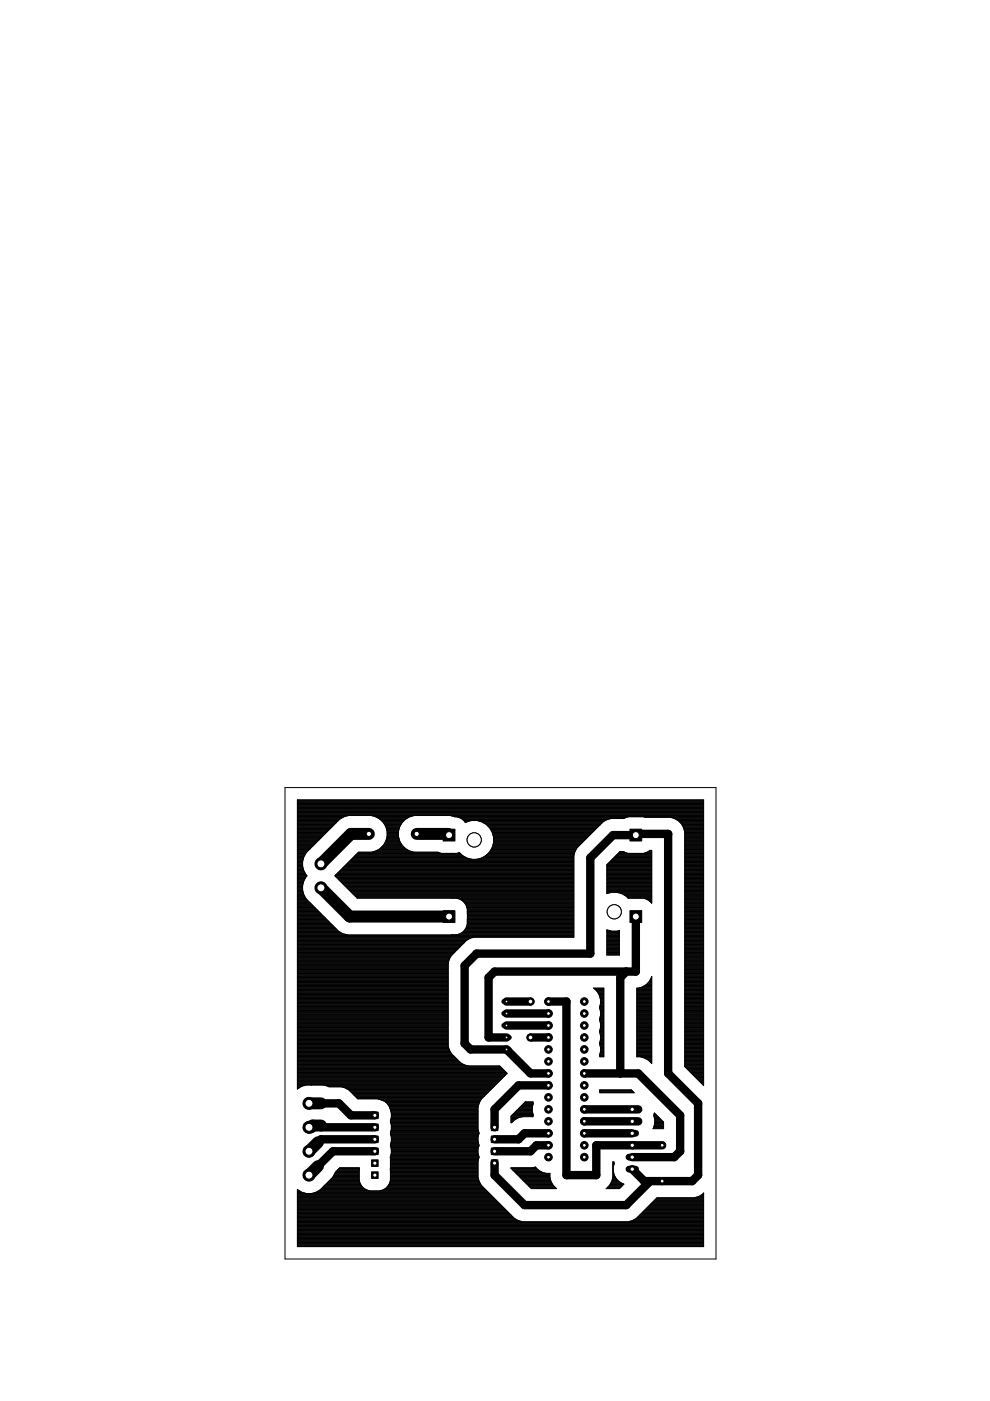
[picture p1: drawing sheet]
<svg xmlns="http://www.w3.org/2000/svg" width="210mm" height="297mm" viewBox="0 0 210 297" stroke-linecap="round" stroke-linejoin="round" font-family="sans-serif">
<g fill="none" stroke="#000" stroke-width="1.8">
<path d="M134.8 194.3v11.7h-29.9l-1.3 1.3v12.7h3.8M107.4 212.3h5.1M107.4 214.9h8.9M107.4 217.4h8.9M112.5 220h3.8M116.3 212.3h3.8v36.9h6.3v-6.4h14M132.8 206l-1.3 1.3v20.3M68.1 233.9h3.8l2.5 2.6h5.1M68.1 239h11.4M116.3 227.6h-3.8l-5.1-5.1h-7.6l-1.3-1.3v-16.5l2.5-2.5h24.2v-20.3l4.8-4.8h4.8l.3-.3h6.6v50.8l6.3 6.3v15.3l-1.3 1.2h-10.1l-2.6-2.5M116.3 230.1h-6.4l-5 5.1v3.8M123.9 227.6h11.4l8.9 8.9v7.6l-1.3 1.2h-8.9"/>
<path d="M123.9 235.2h11.4M123.9 237.7h11.4M79.5 241.6h-11.4l-.7 .6M79.5 244.1h-8.9l-3.2 3.1M104.9 246.6v2.6l6.3 6.3h21.6l5.1-5.1M116.3 240.3h-5.1l-1.3 1.3h-5M116.3 242.8h-2.6l-1.2 1.3h-7.6M123.9 240.3h10.1"/>
</g>
<path d="M78.2 176.8h-3.8l-6.3 6.4M88.3 176.8h6.7l.2 .3M68.1 188.2l6 6.1h21.1M65.5 233.9h2.6M68.1 238.6h-1.8l-.4 .4h-.4M67.4 242.2l-1.9 1.9M67.4 247.2l-1.9 2" fill="none" stroke="#000" stroke-width="2.5"/>
<g fill="none" stroke="#000" stroke-width=".21">
<path d="M63.1 172.9h86.1M63.1 174h8.6M63.1 179.9h2.7M63.1 179.7h2.9M63.1 179.6h3M63.1 179.5h3.1M63.1 179.4h3.2M63.1 179.3h3.3M63.1 179.2h3.4M63.1 179h3.6M63.1 178.9h3.7M63.1 178.8h3.8"/>
<path d="M63.1 178.7h3.9M63.1 178.5h4.1M63.1 178.4h4.2M63.1 178.3h4.3M63.1 178.2h4.4M63.1 178.1h4.5M63.1 177.9h4.7M63.1 177.8h4.8M63.1 177.7h4.9M63.1 177.6h5M63.1 177.5h5.1M63.1 177.3h5.3"/>
<path d="M63.1 177.2h5.4M63.1 177.1h5.5M63.1 177h5.6M63.1 176.9h5.7M63.1 176.7h5.9M63.1 176.6h6M63.1 176.5h6.1M63.1 176.4h6.2M63.1 176.3h6.3M63.1 176.1h6.5M63.1 176h6.6M63.1 175.9h6.7"/>
<path d="M63.1 175.8h6.8M63.1 175.7h6.9M63.1 175.5h7.1M63.1 175.4h7.2M63.1 175.3h7.3M63.1 175.2h7.4M63.1 175h7.6M63.1 174.9h7.7M63.1 174.8h7.8M63.1 174.7h7.9M63.1 174.6h8M63.1 174.5h8.1"/>
<path d="M63.1 174.3h8.3M63.1 174.2h8.4M63.1 174.1h8.5M63.1 173.8h8.8M63.1 173.7h8.9M63.1 173.6h9.1M63.1 173.5h9.3M63.1 173.4h9.5M63.1 173.2h9.7M63.1 173.1h10M63.1 173h10.5M63.1 172.8h86.1"/>
<path d="M63.1 172.6h86.1M63.1 172.5h86.1M63.1 172.4h86.1M63.1 172.3h86.1M63.1 172.1h86.1M63.1 172h86.1M63.1 171.9h86.1M63.1 171.8h86.1M63.1 171.7h86.1M63.1 171.6h86.1M63.1 171.4h86.1M63.1 171.3h86.1"/>
<path d="M63.1 171.2h86.1M63.1 171.1h86.1M63.1 170.9h86.1M63.1 170.8h86.1M63.1 170.7h86.1M63.1 170.6h86.1M63.1 170.5h86.1M63.1 170.3h86.1M63.1 170.2h86.1M63.1 170.1h86.1M63.1 170h86.1M63.1 169.9h86.1"/>
<path d="M63.1 169.8h86.1M63.1 169.6h86.1M73.9 172.9l-1 .3-.9 .5-7.1 7.1-.5 .9-.2 .9M78.7 172.9a3.9 3.9 0 0 1 3.4 3.9 3.9 3.9 0 0 1-3.4 3.9M79 173h8.5M79.5 173.1h7.6M79.8 173.2h7M80 173.4h6.6M80.2 173.5h6.1M80.4 173.6h5.7M80.6 179.9h5.3M80.6 173.7h5.3"/>
<path d="M80.7 173.8h5.1M80.8 179.7h5M80.9 174h4.8M80.9 179.6h4.8M81 179.5h4.6M81 174.1h4.6M81.1 174.2h4.3M81.1 179.4h4.3M81.2 174.3h4.1M81.2 179.3h4.1M81.3 179.2h3.9M81.3 174.5h3.9"/>
<path d="M81.4 179h3.8M81.4 174.6h3.8M81.5 178.9h3.6M81.5 174.7h3.6M81.5 178.8h3.5M81.5 174.8h3.5M81.6 174.9h3.4M81.6 178.7h3.3M81.7 178.5h3.2M81.7 175h3.2M81.7 178.4h3.1M81.7 175.2h3.1"/>
<path d="M81.8 178.3h2.9M81.8 175.3h3M81.9 178.2h2.8M81.9 175.4h2.8M81.9 175.5h2.8M81.9 178.1h2.8M81.9 177.9h2.7M81.9 175.7h2.7M82 177.8h2.6M82 175.8h2.6M82 177.7h2.6M82 175.9h2.6"/>
<path d="M82 177.6h2.5M82 176h2.5M82 177.5h2.5M82 176.1h2.5M82.1 177.3h2.4M82.1 177.2h2.4M82.1 177.1h2.4M82.1 177h2.4M82.1 176.9h2.4M82.1 176.7h2.4M82.1 176.6h2.4M82.1 176.5h2.4"/>
<path d="M82.1 176.4h2.4M82.1 176.3h2.4M84.7 175.3l-.2 1v1l.2 1M84.7 178.3a3.9 3.9 0 0 0 3.1 2.4M87.8 172.9a4 4 0 0 0-3.1 2.4M95.5 172.9l1 .3a2.58 2.58 0 0 1 2.1 1M95.8 173h53.4M96.2 173.1h53M97 173.2h36M97.4 173.4h35.2M97.7 173.5h34.7M97.9 173.6h31.4"/>
<path d="M98.1 173.7h30.8M98.2 173.8h30.3M98.3 174h30M98.4 174.1h1.1M98.6 174.2h.5M98.6 174.3h.2M100 174l-1.3 .4-.1-.2M101.1 174l1 .2 1 .6 .7 .8M101.6 174.1h26.5M102 174.2h25.9M102.3 174.3h25.5M102.5 174.5h25.2"/>
<path d="M102.7 174.6h24.8M102.9 174.7h24.5M103.1 174.8h24.2M103.2 174.9h24M103.3 175h23.7M103.5 175.2h23.4M103.6 175.3h23.2M103.7 175.4h23M103.8 175.5h22.8M103.8 175.6l.6 .9M103.9 175.7h22.5M104 175.8h22.3"/>
<path d="M104 175.9h22.2M104.1 176h22M104.2 176.1h21.8M104.2 179.9h18.1M104.2 176.3h21.6M104.3 176.4h21.4M104.3 179.7h18M104.4 179.7l-.6 .9M104.4 176.5l.2 1v1.1l-.2 1.1M104.4 179.6h18.1M104.4 176.5h21.2M104.4 179.5h18.2"/>
<path d="M104.4 176.6h21.1M104.4 176.7h20.9M104.5 179.4h18.2M104.5 179.3h18.3M104.5 176.9h20.7M104.5 177h20.6M104.5 179.2h18.4M104.5 179h18.6M104.5 177.1h20.5M104.6 177.2h20.3M104.6 178.9h18.6M104.6 178.8h18.7"/>
<path d="M104.6 177.3h20.2M104.6 178.7h18.8M104.6 178.5h18.9M104.6 178.4h19.1M104.6 178.3h19.2M104.6 178.2h19.3M104.6 178.1h19.4M104.6 177.9h19.5M104.6 177.8h19.7M104.6 177.7h19.8M104.6 177.6h19.9M104.6 177.5h20"/>
<path d="M123 179.1h.1M127.2 174.9l1.4-1.1 .9-.3h2.7l1-.3 8.9 .1a3.6 3.6 0 0 1 3.1 3v49.8l4 4v-60.5h-86.1v61.3M127.2 174.9h.1M127.2 174.9l-4.8 4.8-.5 .8-.2 .9M136.6 173.2h12.6M142.4 173.4h6.8M142.8 173.5h6.4M143.1 173.6h6.1M143.3 173.7h5.9M143.6 173.8h5.6M143.8 174h5.4M143.9 174.1h5.3"/>
<path d="M144 174.2h5.2M144.1 174.3h5.1M144.3 174.5h4.9M144.4 174.6h4.8M144.5 174.7h4.7M144.6 174.8h4.6M144.6 174.9h4.6M144.7 175h4.5M144.8 175.2h4.4M144.8 175.3h4.4M144.9 175.4h4.3M144.9 175.5h4.3"/>
<path d="M145 175.7h4.2M145 175.8h4.2M145.1 175.9h4.1M145.1 176h4.1M145.1 176.1h4.1M145.1 176.3h4.1M145.2 179.9h4M145.2 179.7h4M145.2 179.6h4M145.2 179.5h4M145.2 179.4h4M145.2 179.3h4"/>
<path d="M145.2 179.2h4M145.2 179h4M145.2 178.9h4M145.2 178.8h4M145.2 178.7h4M145.2 178.5h4M145.2 178.4h4M145.2 178.3h4M145.2 178.2h4M145.2 178.1h4M145.2 177.9h4M145.2 177.8h4"/>
<path d="M145.2 177.7h4M145.2 177.6h4M145.2 177.5h4M145.2 177.3h4M145.2 177.2h4M145.2 177.1h4M145.2 177h4M145.2 176.9h4M145.2 176.7h4M145.2 176.6h4M145.2 176.5h4M145.2 176.4h4"/>
<path d="M63.1 191.3h2.6M63.1 198.2h58.6M63.1 180.7h1.9M63.1 182.2h1.2M63.1 189.2h1.2M63.1 191.5h2.7M63.1 199.9h35.3M63.1 199.8h35.4M63.1 199.6h35.5M63.1 199.5h35.7M63.1 199.4h35.8M63.1 199.3h36"/>
<path d="M63.1 199.2h36.2M63.1 199.1h36.4M63.1 198.9h36.6M63.1 198.8h37.1M63.1 198.6h58.6M63.1 198.4h58.6M63.1 198.3h58.6M63.1 198.1h10.1M63.1 198h9.6M63.1 197.8h9.4M63.1 197.7h9.2M63.1 197.6h9"/>
<path d="M63.1 197.5h8.7M63.1 197.4h8.6M63.1 197.2h8.5M63.1 197.1h8.3M63.1 197h8.2M63.1 196.9h8.1M63.1 196.8h8M63.1 196.6h7.9M63.1 196.5h7.7M63.1 196.4h7.6M63.1 196.3h7.5M63.1 196.2h7.4"/>
<path d="M63.1 196h7.3M63.1 195.9h7.1M63.1 195.8h7M63.1 195.7h6.9M63.1 195.6h6.8M63.1 195.4h6.6M63.1 195.3h6.5M63.1 195.2h6.4M63.1 195.1h6.3M63.1 194.9h6.2M63.1 194.8h6.1M63.1 194.7h5.9"/>
<path d="M63.1 194.6h5.8M63.1 194.5h5.7M63.1 194.4h5.6M63.1 194.2h5.4M63.1 194.1h5.3M63.1 194h5.2M63.1 193.9h5.1M63.1 193.7h5M63.1 193.6h4.8M63.1 193.5h4.7M63.1 193.4h4.6M63.1 193.3h4.5"/>
<path d="M63.1 193.1h4.4M63.1 193h4.3M63.1 192.9h4.1M63.1 192.8h4M63.1 192.7h3.9M63.1 192.5h3.8M63.1 192.4h3.6M63.1 192.3h3.5M63.1 192.2h3.4M63.1 192h3.3M63.1 191.9h3.2M63.1 191.8h3"/>
<path d="M63.1 191.7h2.9M63.1 191.6h2.8M63.1 191.2h2.4M63.1 191.1h2.3M63.1 191h2.2M63.1 190.8h2.1M63.1 190.7h1.9M63.1 190.6h1.8M63.1 190.5h1.8M63.1 190.4h1.7M63.1 190.2h1.6M63.1 190.1h1.5"/>
<path d="M63.1 190h1.5M63.1 189.9h1.4M63.1 189.8h1.3M63.1 189.6h1.3M63.1 189.5h1.3M63.1 189.4h1.2M63.1 189.3h1.2M63.1 189h1.1M63.1 188.9h1.1M63.1 188.8h1.1M63.1 188.7h1.1M63.1 188.6h1.1"/>
<path d="M63.1 188.4h1.1M63.1 188.3h1.1M63.1 188.2h1.1M63.1 188.1h1.1M63.1 188h1.1M63.1 187.8h1.1M63.1 187.7h1.1M63.1 187.6h1.1M63.1 187.5h1.1M63.1 187.3h1.2M63.1 187.2h1.2M63.1 187.1h1.2"/>
<path d="M63.1 187h1.2M63.1 186.9h1.3M63.1 186.8h1.3M63.1 186.6h1.4M63.1 186.5h1.5M63.1 186.4h1.5M63.1 186.3h1.6M63.1 186.1h1.6M63.1 186h1.7M63.1 185.9h1.8M63.1 185.8h1.9M63.1 185.7h2"/>
<path d="M63.1 185.5h1.8M63.1 185.4h1.8M63.1 185.3h1.7M63.1 185.2h1.6M63.1 185.1h1.6M63.1 184.9h1.5M63.1 184.8h1.4M63.1 184.7h1.4M63.1 184.6h1.3M63.1 184.5h1.3M63.1 184.3h1.2M63.1 184.2h1.2"/>
<path d="M63.1 184.1h1.2M63.1 184h1.1M63.1 183.9h1.1M63.1 183.7h1.1M63.1 183.6h1.1M63.1 183.5h1.1M63.1 183.4h1.1M63.1 183.3h1.1M63.1 183.1h1.1M63.1 183h1.1M63.1 182.9h1.1M63.1 182.8h1.1"/>
<path d="M63.1 182.6h1.1M63.1 182.5h1.1M63.1 182.4h1.1M63.1 182.3h1.2M63.1 182.1h1.2M63.1 181.9h1.2M63.1 181.8h1.3M63.1 181.7h1.3M63.1 181.6h1.4M63.1 181.4h1.4M63.1 181.3h1.5M63.1 181.2h1.6"/>
<path d="M63.1 181.1h1.6M63.1 181h1.7M63.1 180.8h1.8M63.1 180.6h2M63.1 180.5h2.1M63.1 180.4h2.2M63.1 180.2h2.4M63.1 180.1h2.5M63.1 180h2.6M64.2 182.6v1.1l.2 1 .5 .8M64.4 189.7l.5 .9M64.9 185.5l.2 .2"/>
<path d="M64.9 190.6l6.9 6.8 .8 .6 1 .2M65.1 185.7a3.8 3.8 0 0 0-.7 4M71 185.7l4.8 4.7h19.9a3.3 3.3 0 0 1 2.4 .6M71 185.7h50.7M71.1 185.8h50.6M71.2 185.5h50.5M71.2 185.8v.1M71.2 185.9h50.5M71.3 185.4h50.4M71.3 186h50.4M71.4 185.3h50.3M71.5 186.1h50.2"/>
<path d="M71.5 185.2h50.2M71.6 186.3h50.1M71.6 185.1h50.1M71.7 186.4h50M71.8 184.9h49.9M71.8 186.5h49.9M71.9 184.8h49.8M71.9 186.6h49.8M72 184.7h49.7M72.1 186.8h49.6M72.1 184.6h49.6M72.2 186.9h49.5"/>
<path d="M72.2 184.5h49.5M72.3 187h49.4M72.3 184.3h49.4M72.4 187.1h49.3M72.5 184.2h49.2M72.5 187.2h49.2M72.6 184.1h49.1M72.7 187.3h49M72.7 184h49M72.8 187.5h48.9M72.8 183.9h48.9M72.9 187.6h48.8"/>
<path d="M73 183.7h48.7M73 187.7h48.7M73.1 183.6h48.6M73.2 187.8h48.5M73.2 183.5h48.5M73.3 188h48.4M73.3 183.4h48.4M73.4 188.1h48.3M73.4 183.3h48.3M73.5 188.2h48.2M73.6 183.1h48.1M73.6 188.3h48.1"/>
<path d="M73.7 183h48M73.7 188.4h48M73.8 182.9h47.9M73.9 188.6h47.8M73.9 182.8h47.8M74 188.7h47.7M74 182.6h47.7M74.1 188.8h47.6M74.2 182.5h47.5M74.2 188.9h47.5M74.3 182.4h47.4M74.4 189h47.3"/>
<path d="M74.4 182.3h47.3M74.5 189.2h47.2M74.5 182.2h25.4M74.6 189.3h47.1M74.7 182.1h24.8M74.7 189.4h47M74.8 181.9h24.2M74.8 189.5h46.9M74.9 181.8h23.9M75 189.6h46.7M75 181.7h23.6M75.1 189.8h46.6"/>
<path d="M75.1 181.6h23.3M75.2 189.9h46.5M75.2 181.4h22.9M75.3 190h46.4M75.4 181.3h22.6M75.4 190.1h46.3M75.5 181.2h22.4M75.6 190.2h46.1M75.6 181.1h22.1M75.7 190.4h46M75.7 181h21.9M75.9 180.8h17.4"/>
<path d="M76 180.7h16.9M76 180.7l-5 5M79.1 180.6h8.4M79.5 180.5h7.6M79.8 180.4h6.9M80 180.2h6.5M80.2 180.1h6.1M80.4 180h5.7M95.8 198.2h-.1M96.9 190.5h24.8M97.1 180.8h.4M97.2 198.1h24.5"/>
<path d="M97.4 190.6h24.3M97.6 198h24.1M97.6 190.7h24.1M97.8 197.8h23.9M97.8 190.8h23.9M98 197.7h23.7M98 191h23.7M98.1 191l.5 .5M98.1 197.6h23.6M98.2 191.1h23.5M98.3 197.5h23.4M98.3 191.2h23.4"/>
<path d="M98.4 197.4h23.3M98.4 191.3h23.3M98.5 197.2h23.2M98.5 191.5h23.2M98.6 191.5l.3 .6M98.6 197.1h23.1M98.6 191.6h23.1M98.7 197h23M98.7 191.7h23M98.7 196.9h23M98.7 191.8h23M98.8 196.8h22.9"/>
<path d="M98.8 191.9h22.9M98.9 196.6h22.8M98.9 192.1l.2 .6v1M98.9 192h22.8M98.9 196.5h22.8M98.9 192.2h22.8M99 196.4h22.7M99 192.3h22.7M99 196.3h22.7M99 192.4h22.7M99 196.2h22.7M99 192.5h22.7"/>
<path d="M99 196h22.7M99.1 192.7h22.6M99.1 195.9a2.67 2.67 0 0 1-2.3 2.3M99.1 193.7v2.2M99.1 195.9h22.6M99.1 195.8h22.6M99.1 195.7h22.6M99.1 195.6h22.6M99.1 195.4h22.6M99.1 195.3h22.6M99.1 195.2h22.6M99.1 195.1h22.6"/>
<path d="M99.1 194.9h22.6M99.1 193.7h22.6M99.1 193.6h22.6M99.1 193.5h22.6M99.1 193.4h22.6M99.1 193.3h22.6M99.1 193.1h22.6M99.1 193h22.6M99.1 192.9h22.6M99.1 192.8h22.6M99.1 194.8h22.6M99.1 194.7h22.6"/>
<path d="M99.1 194.6h22.6M99.1 194.5h22.6M99.1 194.4h22.6M99.1 194.2h22.6M99.1 194.1h22.6M99.1 194h22.6M99.1 193.9h22.6M99.7 198.9l-.8 .5-3.2 3.2-.5 .8M100.6 198.7l-.9 .2M101.2 182.2h20.5M101.6 182.1h20.1M102.1 181.9h19.6"/>
<path d="M102.3 181.8h19.4M102.5 181.7h19.2M102.7 181.6h19M102.9 181.4h18.8M103.1 181.3h18.6M103.2 181.2h18.5M103.4 181.1h18.4M103.5 181h18.3M103.6 180.8h18.2M103.7 180.7h18.2M103.8 180.6a4.1 4.1 0 0 1-6.4 .2l-.6 .1h-3.2l-.7-.2M103.8 180.6h18.1"/>
<path d="M103.9 180.5h18M104 180.4h18M104 180.2h18.1M104.1 180.1h18M104.2 180h18M121.7 181.4v17.3h-58.6M128.7 183.3v6.2l1-.3M128.7 197.1l1 .3 1.6-.1v5.2h-2.6zM128.7 198.7h2.6M128.7 198.2h2.6M128.7 183.3l2.7-2.7h.8l1 .3h3.2l.7-.2 .7-.4h.4v11.2l-.5-.5M128.7 189.2h9.5"/>
<path d="M128.7 199.9h2.6M128.7 199.8h2.6M128.7 199.6h2.6M128.7 199.5h2.6M128.7 199.4h2.6M128.7 199.3h2.6M128.7 199.2h2.6M128.7 199.1h2.6M128.7 198.9h2.6M128.7 198.8h2.6M128.7 198.6h2.6M128.7 198.4h2.6"/>
<path d="M128.7 198.3h2.6M128.7 198.1h2.6M128.7 198h2.6M128.7 197.8h2.6M128.7 197.7h2.6M128.7 197.6h2.6M128.7 197.5h2.6M128.7 197.4h.8M128.7 197.2h.3M128.7 189.4h.2M128.7 189.3h.7M128.7 189h9.5"/>
<path d="M128.7 188.9h9.5M128.7 188.8h9.5M128.7 188.7h9.5M128.7 188.6h9.5M128.7 188.4h9.5M128.7 188.3h9.5M128.7 188.2h9.5M128.7 188.1h9.5M128.7 188h9.5M128.7 187.8h9.5M128.7 187.7h9.5M128.7 187.6h9.5"/>
<path d="M128.7 187.5h9.5M128.7 187.3h9.5M128.7 187.2h9.5M128.7 187.1h9.5M128.7 187h9.5M128.7 186.9h9.5M128.7 186.8h9.5M128.7 186.6h9.5M128.7 186.5h9.5M128.7 186.4h9.5M128.7 186.3h9.5M128.7 186.1h9.5"/>
<path d="M128.7 186h9.5M128.7 185.9h9.5M128.7 185.8h9.5M128.7 185.7h9.5M128.7 185.5h9.5M128.7 185.4h9.5M128.7 185.3h9.5M128.7 185.2h9.5M128.7 185.1h9.5M128.7 184.9h9.5M128.7 184.8h9.5M128.7 184.7h9.5"/>
<path d="M128.7 184.6h9.5M128.7 184.5h9.5M128.7 184.3h9.5M128.7 184.2h9.5M128.7 184.1h9.5M128.7 184h9.5M128.7 183.9h9.5M128.7 183.7h9.5M128.7 183.6h9.5M128.7 183.5h9.5M128.7 183.4h9.5M128.8 183.3h9.4"/>
<path d="M128.9 183.1h9.3M129 183h9.2M129.1 182.9h9.1M129.2 182.8h9M129.3 182.6h8.9M129.5 182.5h8.7M129.6 182.4h8.6M129.7 182.3h8.5M129.8 182.2h8.4M130 182.1h8.2M130.1 181.9h8.1M130.2 181.8h8"/>
<path d="M130.3 181.7h7.9M130.5 181.6h7.7M130.6 181.4h7.6M130.7 181.3h7.5M130.8 189.2l1 .3 1 .5M130.8 181.2h7.4M130.9 181.1h7.3M131 197.4h.3M131 181h7.2M131.1 189.3h7.1M131.2 180.8h1.7M131.3 180.7h1.2"/>
<path d="M131.4 180.6h.9M131.6 189.4h6.6M131.9 189.5h6.3M132.1 189.6h6.1M132.3 189.8h5.9M132.5 189.9h5.7M132.8 190h5.4M132.8 190l.4 .5M132.9 190.1h5.3M133 190.2h5.2M133.1 190.4h5.1M133.2 190.5h3.2l1.3 .5"/>
<path d="M136.5 190.5h1.7M136.7 180.8h1.5M137 190.6h1.2M137.1 180.7h1.1M137.2 190.7h1M137.3 180.6h.9M137.4 190.8h.8M137.5 180.5h.7M137.6 191h.6M137.7 180.4h.5M137.8 191.1h.4M137.9 191.2h.3"/>
<path d="M138 191.3h.2M145.2 198.7h4M145.2 191.3h4M145.2 198.2h4M145.2 180.7h4M145.2 182.2h4M145.2 189.2h4M145.2 191.5h4M145.2 199.9h4M145.2 199.8h4M145.2 199.6h4M145.2 199.5h4"/>
<path d="M145.2 199.4h4M145.2 199.3h4M145.2 199.2h4M145.2 199.1h4M145.2 198.9h4M145.2 198.8h4M145.2 198.6h4M145.2 198.4h4M145.2 198.3h4M145.2 198.1h4M145.2 198h4M145.2 197.8h4"/>
<path d="M145.2 197.7h4M145.2 197.6h4M145.2 197.5h4M145.2 197.4h4M145.2 197.2h4M145.2 197.1h4M145.2 197h4M145.2 196.9h4M145.2 196.8h4M145.2 196.6h4M145.2 196.5h4M145.2 196.4h4"/>
<path d="M145.2 196.3h4M145.2 196.2h4M145.2 196h4M145.2 195.9h4M145.2 195.8h4M145.2 195.7h4M145.2 195.6h4M145.2 195.4h4M145.2 195.3h4M145.2 195.2h4M145.2 195.1h4M145.2 194.9h4"/>
<path d="M145.2 194.8h4M145.2 194.7h4M145.2 194.6h4M145.2 194.5h4M145.2 194.4h4M145.2 194.2h4M145.2 194.1h4M145.2 194h4M145.2 193.9h4M145.2 193.7h4M145.2 193.6h4M145.2 193.5h4"/>
<path d="M145.2 193.4h4M145.2 193.3h4M145.2 193.1h4M145.2 193h4M145.2 192.9h4M145.2 192.8h4M145.2 192.7h4M145.2 192.5h4M145.2 192.4h4M145.2 192.3h4M145.2 192.2h4M145.2 192h4"/>
<path d="M145.2 191.9h4M145.2 191.8h4M145.2 191.7h4M145.2 191.6h4M145.2 191.2h4M145.2 191.1h4M145.2 191h4M145.2 190.8h4M145.2 190.7h4M145.2 190.6h4M145.2 190.5h4M145.2 190.4h4"/>
<path d="M145.2 190.2h4M145.2 190.1h4M145.2 190h4M145.2 189.9h4M145.2 189.8h4M145.2 189.6h4M145.2 189.5h4M145.2 189.4h4M145.2 189.3h4M145.2 189h4M145.2 188.9h4M145.2 188.8h4"/>
<path d="M145.2 188.7h4M145.2 188.6h4M145.2 188.4h4M145.2 188.3h4M145.2 188.2h4M145.2 188.1h4M145.2 188h4M145.2 187.8h4M145.2 187.7h4M145.2 187.6h4M145.2 187.5h4M145.2 187.3h4"/>
<path d="M145.2 187.2h4M145.2 187.1h4M145.2 187h4M145.2 186.9h4M145.2 186.8h4M145.2 186.6h4M145.2 186.5h4M145.2 186.4h4M145.2 186.3h4M145.2 186.1h4M145.2 186h4M145.2 185.9h4"/>
<path d="M145.2 185.8h4M145.2 185.7h4M145.2 185.5h4M145.2 185.4h4M145.2 185.3h4M145.2 185.2h4M145.2 185.1h4M145.2 184.9h4M145.2 184.8h4M145.2 184.7h4M145.2 184.6h4M145.2 184.5h4"/>
<path d="M145.2 184.3h4M145.2 184.2h4M145.2 184.1h4M145.2 184h4M145.2 183.9h4M145.2 183.7h4M145.2 183.6h4M145.2 183.5h4M145.2 183.4h4M145.2 183.3h4M145.2 183.1h4M145.2 183h4"/>
<path d="M145.2 182.9h4M145.2 182.8h4M145.2 182.6h4M145.2 182.5h4M145.2 182.4h4M145.2 182.3h4M145.2 182.1h4M145.2 181.9h4M145.2 181.8h4M145.2 181.7h4M145.2 181.6h4M145.2 181.4h4"/>
<path d="M145.2 181.3h4M145.2 181.2h4M145.2 181.1h4M145.2 181h4M145.2 180.8h4M145.2 180.6h4M145.2 180.5h4M145.2 180.4h4M145.2 180.2h4M145.2 180.1h4M145.2 180h4M63.1 209.5h31.9"/>
<path d="M63.1 219.9h31.9M63.1 219.8h31.9M63.1 219.7h31.9M63.1 219.5h31.9M63.1 219.4h31.9M63.1 219.3h31.9M63.1 219.2h31.9M63.1 219.1h31.9M63.1 218.9h31.9M63.1 218.8h31.9M63.1 218.7h31.9M63.1 218.6h31.9"/>
<path d="M63.1 218.5h31.9M63.1 218.3h31.9M63.1 218.2h31.9M63.1 218.1h31.9M63.1 218h31.9M63.1 217.8h31.9M63.1 217.7h31.9M63.1 217.6h31.9M63.1 217.5h31.9M63.1 217.4h31.9M63.1 217.3h31.9M63.1 217.1h31.9"/>
<path d="M63.1 217h31.9M63.1 216.9h31.9M63.1 216.8h31.9M63.1 216.7h31.9M63.1 216.5h31.9M63.1 216.4h31.9M63.1 216.3h31.9M63.1 216.2h31.9M63.1 216h31.9M63.1 215.9h31.9M63.1 215.8h31.9M63.1 215.7h31.9"/>
<path d="M63.1 215.6h31.9M63.1 215.5h31.9M63.1 215.3h31.9M63.1 215.2h31.9M63.1 215.1h31.9M63.1 215h31.9M63.1 214.8h31.9M63.1 214.7h31.9M63.1 214.6h31.9M63.1 214.5h31.9M63.1 214.4h31.9M63.1 214.2h31.9"/>
<path d="M63.1 214.1h31.9M63.1 214h31.9M63.1 213.9h31.9M63.1 213.8h31.9M63.1 213.6h31.9M63.1 213.5h31.9M63.1 213.4h31.9M63.1 213.3h31.9M63.1 213.1h31.9M63.1 213h31.9M63.1 212.9h31.9M63.1 212.8h31.9"/>
<path d="M63.1 212.7h31.9M63.1 212.6h31.9M63.1 212.4h31.9M63.1 212.3h31.9M63.1 212.2h31.9M63.1 212.1h31.9M63.1 211.9h31.9M63.1 211.8h31.9M63.1 211.7h31.9M63.1 211.6h31.9M63.1 211.5h31.9M63.1 211.3h31.9"/>
<path d="M63.1 211.2h31.9M63.1 211.1h31.9M63.1 211h31.9M63.1 210.9h31.9M63.1 210.7h31.9M63.1 210.6h31.9M63.1 210.5h31.9M63.1 210.4h31.9M63.1 210.3h31.9M63.1 210.1h31.9M63.1 210h31.9M63.1 209.9h31.9"/>
<path d="M63.1 209.8h31.9M63.1 209.7h31.9M63.1 209.4h31.9M63.1 209.3h31.9M63.1 209.2h31.9M63.1 209.1h31.9M63.1 208.9h31.9M63.1 208.8h31.9M63.1 208.7h31.9M63.1 208.6h31.9M63.1 208.4h31.9M63.1 208.3h31.9"/>
<path d="M63.1 208.2h31.9M63.1 208.1h31.9M63.1 208h31.9M63.1 207.9h31.9M63.1 207.7h31.9M63.1 207.6h31.9M63.1 207.5h31.9M63.1 207.4h31.9M63.1 207.2h31.9M63.1 207.1h31.9M63.1 207h31.9M63.1 206.9h31.9"/>
<path d="M63.1 206.8h31.9M63.1 206.7h31.9M63.1 206.5h31.9M63.1 206.4h31.9M63.1 206.3h31.9M63.1 206.2h31.9M63.1 206h31.9M63.1 205.9h31.9M63.1 205.8h31.9M63.1 205.7h31.9M63.1 205.5h31.9M63.1 205.4h31.9"/>
<path d="M63.1 205.3h31.9M63.1 205.2h31.9M63.1 205.1h31.9M63.1 205h31.9M63.1 204.8h31.9M63.1 204.7h31.9M63.1 204.6h31.9M63.1 204.5h31.9M63.1 204.3h31.9M63.1 204.2h31.9M63.1 204.1h32M63.1 204h32"/>
<path d="M63.1 203.9h32M63.1 203.8h32M63.1 203.6h32.1M63.1 203.5h32.1M63.1 203.4h32.1M63.1 203.3h32.2M63.1 203.1h32.3M63.1 203h32.3M63.1 202.9h32.4M63.1 202.8h32.5M63.1 202.7h32.6M63.1 202.5h32.6"/>
<path d="M63.1 202.4h32.8M63.1 202.3h32.9M63.1 202.2h33M63.1 202.1h33.1M63.1 202h33.3M63.1 201.8h33.4M63.1 201.7h33.5M63.1 201.6h33.6M63.1 201.5h33.7M63.1 201.3h33.8M63.1 201.2h34M63.1 201.1h34.1"/>
<path d="M63.1 201h34.2M63.1 200.9h34.3M63.1 200.7h34.5M63.1 200.6h34.6M63.1 200.5h34.7M63.1 200.4h34.8M63.1 200.3h34.9M63.1 200.1h35M63.1 200h35.2M95.2 203.4l-.2 .9v17.4M126 209.7h2M126.2 209.8h1.8"/>
<path d="M126.3 209.9h1.7M126.4 210h1.6M126.5 210.1h1.5M126.6 210.2l-.8-.7h2.2v14.6h-.8l-.1-.3M126.6 210.2l.5 .8 .2 .9M126.6 210.3h1.4M126.7 210.4h1.3M126.8 210.5h1.2M126.9 210.6h1.1M126.9 210.7h1.1M127 210.9h1M127.1 211h.9"/>
<path d="M127.1 218.7l.2 .8v.9M127.1 216.2l.2 .8M127.1 213.6l.2 .8M127.1 218.7h.9M127.1 216.2h.9M127.1 213.6h.9M127.1 211.1h.9M127.1 218.6h.9M127.1 216h.9M127.1 213.5h.9M127.1 218.8h.9M127.1 216.3h.9"/>
<path d="M127.1 213.8h.9M127.1 211.2h.9M127.2 218.9h.8M127.2 218.5h.8M127.2 216.4h.8M127.2 215.9h.8M127.2 213.9h.8M127.2 213.4h.8M127.2 211.3h.8M127.2 215.8h.8M127.2 213.3h.8M127.2 219.1h.8"/>
<path d="M127.2 218.3h.8M127.2 216.5h.8M127.2 214h.8M127.2 211.5h.8M127.2 219.2h.8M127.2 218.2h.8M127.2 216.7h.8M127.2 215.7h.8M127.2 214.1h.8M127.2 213.1h.8M127.2 211.6h.8M127.3 215.6h.7"/>
<path d="M127.3 213h.7M127.3 219.3h.7M127.3 218.1h.7M127.3 216.8h.7M127.3 214.2h.7M127.3 211.7h.7M127.3 219.4h.7M127.3 218h.7M127.3 216.9h.7M127.3 215.5h.7M127.3 214.4h.7M127.3 212.9h.7"/>
<path d="M127.3 211.9v.9l-.2 .8M127.3 214.4v.9M127.3 217v.9M127.3 217.9l-.2 .8M127.3 215.3l-.2 .9M127.3 219.9h.7M127.3 219.8h.7M127.3 219.7h.7M127.3 219.5h.7M127.3 217.8h.7M127.3 217.7h.7M127.3 217.6h.7"/>
<path d="M127.3 217.5h.7M127.3 217.4h.7M127.3 217.3h.7M127.3 217.1h.7M127.3 217h.7M127.3 215.3h.7M127.3 215.2h.7M127.3 215.1h.7M127.3 215h.7M127.3 214.8h.7M127.3 214.7h.7M127.3 214.6h.7"/>
<path d="M127.3 214.5h.7M127.3 212.8h.7M127.3 212.7h.7M127.3 212.6h.7M127.3 212.4h.7M127.3 212.3h.7M127.3 212.2h.7M127.3 212.1h.7M127.3 211.9h.7M127.3 211.8h.7M128.7 202.4h2.6M128.7 202.3h2.6"/>
<path d="M128.7 202.2h2.6M128.7 202.1h2.6M128.7 202h2.6M128.7 201.8h2.6M128.7 201.7h2.6M128.7 201.6h2.6M128.7 201.5h2.6M128.7 201.3h2.6M128.7 201.2h2.6M128.7 201.1h2.6M128.7 201h2.6M128.7 200.9h2.6"/>
<path d="M128.7 200.7h2.6M128.7 200.6h2.6M128.7 200.5h2.6M128.7 200.4h2.6M128.7 200.3h2.6M128.7 200.1h2.6M128.7 200h2.6M135 219.9h3.2M135 219.8h3.2M135 219.7h3.2M135 219.5h3.2M135 219.4h3.2"/>
<path d="M135 219.3h3.2M135 219.2h3.2M135 219.1h3.2M135 218.9h3.2M135 218.8h3.2M135 218.7h3.2M135 218.6h3.2M135 218.5h3.2M135 218.3h3.2M135 218.2h3.2M135 218.1h3.2M135 218h3.2"/>
<path d="M135 217.8h3.2M135 217.7h3.2M135 217.6h3.2M135 217.5h3.2M135 217.4h3.2M135 217.3h3.2M135 217.1h3.2M135 217h3.2M135 216.9h3.2M135 216.8h3.2M135 216.7h3.2M135 216.5h3.2"/>
<path d="M135 216.4h3.2M135 216.3h3.2M135 216.2h3.2M135 216h3.2M135 215.9h3.2M135 215.8h3.2M135 215.7h3.2M135 215.6h3.2M135 215.5h3.2M135 215.3h3.2M135 215.2h3.2M135 215.1h3.2"/>
<path d="M135 215h3.2M135 214.8h3.2M135 214.7h3.2M135 214.6h3.2M135 214.5h3.2M135 214.4h3.2M135 214.2h3.2M135 214.1h3.2M135 214h3.2M135 213.9h3.2M135 213.8h3.2M135 213.6h3.2"/>
<path d="M135 213.5h3.2M135 213.4h3.2M135 213.3h3.2M135 213.1h3.2M135 213h3.2M135 212.9h3.2M135 212.8h3.2M135 212.7h3.2M135 212.6h3.2M135 212.4h3.2M135 212.3h3.2M135 212.2h3.2"/>
<path d="M135 212.1h3.2M135 211.9h3.2M135 211.8h3.2M135 211.7h3.2M135 211.6h3.2M135 211.5h3.2M135 211.3h3.2M135 211.2h3.2M135 211.1h3.2M135 211h3.2M135 210.9h3.2M135 210.7h3.2"/>
<path d="M135 210.6h3.2M135 210.5h3.2M135 210.4h3.2M135 210.3h3.2M135 210.1h3.2M135 210h3.2M135 209.9h3.2M135 209.8h3.2M135 209.7h3.2M135.6 209.4h2.6M136.1 209.3h2.1M136.3 209.2h1.9"/>
<path d="M136.5 209.1h1.7M136.7 208.9h1.5M136.9 208.8h1.3M137 208.8l-.8 .5-.9 .2M137.1 208.7h1.1M137.2 208.6h1M137.3 208.4h.9M137.4 208.3h.8M137.6 208.2h.6M137.6 208.1h.6M137.7 208h.5M137.8 207.9h.4"/>
<path d="M137.9 207.7h.3M137.9 207.6h.3M138 207.5h.2M138.1 207.3l-.5 .9-.6 .6M138.1 207.3l.1-.3v18.5a3.6 3.6 0 0 0-3.2-1.4v-14.6h3.2M138.1 207.4h.1M138.1 207.2h.1M138.1 207.1h.1M145.2 209.5h4M145.2 219.9h4M145.2 219.8h4M145.2 219.7h4"/>
<path d="M145.2 219.5h4M145.2 219.4h4M145.2 219.3h4M145.2 219.2h4M145.2 219.1h4M145.2 218.9h4M145.2 218.8h4M145.2 218.7h4M145.2 218.6h4M145.2 218.5h4M145.2 218.3h4M145.2 218.2h4"/>
<path d="M145.2 218.1h4M145.2 218h4M145.2 217.8h4M145.2 217.7h4M145.2 217.6h4M145.2 217.5h4M145.2 217.4h4M145.2 217.3h4M145.2 217.1h4M145.2 217h4M145.2 216.9h4M145.2 216.8h4"/>
<path d="M145.2 216.7h4M145.2 216.5h4M145.2 216.4h4M145.2 216.3h4M145.2 216.2h4M145.2 216h4M145.2 215.9h4M145.2 215.8h4M145.2 215.7h4M145.2 215.6h4M145.2 215.5h4M145.2 215.3h4"/>
<path d="M145.2 215.2h4M145.2 215.1h4M145.2 215h4M145.2 214.8h4M145.2 214.7h4M145.2 214.6h4M145.2 214.5h4M145.2 214.4h4M145.2 214.2h4M145.2 214.1h4M145.2 214h4M145.2 213.9h4"/>
<path d="M145.2 213.8h4M145.2 213.6h4M145.2 213.5h4M145.2 213.4h4M145.2 213.3h4M145.2 213.1h4M145.2 213h4M145.2 212.9h4M145.2 212.8h4M145.2 212.7h4M145.2 212.6h4M145.2 212.4h4"/>
<path d="M145.2 212.3h4M145.2 212.2h4M145.2 212.1h4M145.2 211.9h4M145.2 211.8h4M145.2 211.7h4M145.2 211.6h4M145.2 211.5h4M145.2 211.3h4M145.2 211.2h4M145.2 211.1h4M145.2 211h4"/>
<path d="M145.2 210.9h4M145.2 210.7h4M145.2 210.6h4M145.2 210.5h4M145.2 210.4h4M145.2 210.3h4M145.2 210.1h4M145.2 210h4M145.2 209.9h4M145.2 209.8h4M145.2 209.7h4M145.2 209.4h4"/>
<path d="M145.2 209.3h4M145.2 209.2h4M145.2 209.1h4M145.2 208.9h4M145.2 208.8h4M145.2 208.7h4M145.2 208.6h4M145.2 208.4h4M145.2 208.3h4M145.2 208.2h4M145.2 208.1h4M145.2 208h4"/>
<path d="M145.2 207.9h4M145.2 207.7h4M145.2 207.6h4M145.2 207.5h4M145.2 207.4h4M145.2 207.2h4M145.2 207.1h4M145.2 207h4M145.2 206.9h4M145.2 206.8h4M145.2 206.7h4M145.2 206.5h4"/>
<path d="M145.2 206.4h4M145.2 206.3h4M145.2 206.2h4M145.2 206h4M145.2 205.9h4M145.2 205.8h4M145.2 205.7h4M145.2 205.5h4M145.2 205.4h4M145.2 205.3h4M145.2 205.2h4M145.2 205.1h4"/>
<path d="M145.2 205h4M145.2 204.8h4M145.2 204.7h4M145.2 204.6h4M145.2 204.5h4M145.2 204.3h4M145.2 204.2h4M145.2 204.1h4M145.2 204h4M145.2 203.9h4M145.2 203.8h4M145.2 203.6h4"/>
<path d="M145.2 203.5h4M145.2 203.4h4M145.2 203.3h4M145.2 203.1h4M145.2 203h4M145.2 202.9h4M145.2 202.8h4M145.2 202.7h4M145.2 202.5h4M145.2 202.4h4M145.2 202.3h4M145.2 202.2h4"/>
<path d="M145.2 202.1h4M145.2 202h4M145.2 201.8h4M145.2 201.7h4M145.2 201.6h4M145.2 201.5h4M145.2 201.3h4M145.2 201.2h4M145.2 201.1h4M145.2 201h4M145.2 200.9h4M145.2 200.7h4"/>
<path d="M145.2 200.6h4M145.2 200.5h4M145.2 200.4h4M145.2 200.3h4M145.2 200.1h4M145.2 200h4M63.1 230.4h.7M63.1 230h42M63.1 230.9h.1M63.1 230.8h.1M63.1 230.6h.3M63.1 230.5h.5"/>
<path d="M63.1 230.3h1M63.1 230.2h1.5M63.1 229.9h42.1M63.1 229.8h42.2M63.1 229.7h42.3M63.1 229.6h42.4M63.1 229.4h42.6M63.1 229.3h42.7M63.1 229.2h42.8M63.1 229.1h42.9M63.1 229h43.1M63.1 228.8h43.2"/>
<path d="M63.1 228.7h43.3M63.1 228.6h43.4M63.1 228.5h43.5M63.1 228.3h43.6M63.1 228.2h43.8M63.1 228.1h43.9M63.1 228h44M63.1 227.9h44.1M63.1 227.8h44.3M63.1 227.6h44.4M63.1 227.5h44.3M63.1 227.4h44.2"/>
<path d="M63.1 227.3h44.1M63.1 227.1h44M63.1 227h43.9M63.1 226.9h43.7M63.1 226.8h43.6M63.1 226.7h43.5M63.1 226.5h43.4M63.1 226.4h43.3M63.1 226.3h43.1M63.1 226.2h43M63.1 226.1h42.9M63.1 225.9h36"/>
<path d="M63.1 225.8h35.5M63.1 225.7h35.2M63.1 225.6h35M63.1 225.4h34.8M63.1 225.3h34.6M63.1 225.2h34.4M63.1 225.1h34.3M63.1 225h34.2M63.1 224.9h34.1M63.1 224.7h33.9M63.1 224.6h33.8M63.1 224.5h33.7"/>
<path d="M63.1 224.4h33.6M63.1 224.2h33.5M63.1 224.1h33.4M63.1 224h33.2M63.1 223.9h33.1M63.1 223.8h33M63.1 223.6h32.9M63.1 223.5h32.7M63.1 223.4h32.6M63.1 223.3h32.6M63.1 223.2h32.5M63.1 223h32.4"/>
<path d="M63.1 222.9h32.3M63.1 222.8h32.3M63.1 222.7h32.2M63.1 222.6h32.1M63.1 222.4h32.1M63.1 222.3h32.1M63.1 222.2h32M63.1 222.1h32M63.1 222h32M63.1 221.8h31.9M63.1 221.7h31.9M63.1 221.6h31.9"/>
<path d="M63.1 221.5h31.9M63.1 221.4h31.9M63.1 221.2h31.9M63.1 221.1h31.9M63.1 221h31.9M63.1 220.9h31.9M63.1 220.7h31.9M63.1 220.6h31.9M63.1 220.5h31.9M63.1 220.4h31.9M63.1 220.3h31.9M63.1 220.2h31.9"/>
<path d="M63.1 220h31.9M65 230l-1 .3-.9 .6M68.6 230l1.1 .4M69 230.2h35.9M69.4 230.3h35.4M69.7 230.4h35M72.3 230.4l.9 .3 .8 .4M72.7 230.5h31.9M73.1 230.6h31.4M73.4 230.8h31M73.6 230.9h30.6M73.8 231h30.3"/>
<path d="M74 231.1l1.8 1.9M74 231.1h30M74.1 231.2h29.8M74.3 231.4h29.4M74.4 231.5h29.2M74.5 231.6h29M74.6 231.7h28.8M74.7 231.8h28.6M74.8 232h28.3M75 232.1h28M75.1 232.2h27.8M75.2 232.3h27.6"/>
<path d="M75.3 232.5h27.4M75.5 232.6h27M75.6 232.7h26.8M75.7 232.8h26.6M75.8 232.9h26.4M79.9 233a3.3 3.3 0 0 1 3.1 3.9M80.3 233h21.7M80.7 233.2h21.3M81 233.3h20.9M81.3 233.4h20.5M81.5 233.5h20.3M81.7 233.7h20"/>
<path d="M81.9 233.8h19.7M82 233.9h19.6M82.1 234h19.5M82.3 234.1h19.2M82.3 234.3h19.2M82.4 234.4h19.1M82.5 234.5h18.9M82.5 234.6h18.9M82.6 234.7h18.7M82.6 234.9h18.7M82.7 235h18.6M82.7 235.1h18.6"/>
<path d="M82.8 237.7l.2 .8v1l-.2 .8M82.8 237.7h18.5M82.8 235.2h18.5M82.8 237.6h18.5M82.8 237.9h18.5M82.8 235.3h18.5M82.8 238h18.5M82.8 237.5h18.5M82.8 235.5h18.5M82.8 239.9h18.7M82.8 237.4h18.5M82.9 238.1h18.4"/>
<path d="M82.9 235.6h18.4M82.9 239.8h18.6M82.9 238.2h18.4M82.9 237.3h18.4M82.9 235.7h18.4M82.9 239.7h18.5M82.9 237.2h18.4M82.9 238.4h18.4M82.9 235.8h18.4M83 239.6h18.4M83 238.5h18.3M83 237h18.3"/>
<path d="M83 235.9h18.3M83 236.9l-.2 .8M83 236.8h18.3M83 239.3h18.3M83 239.4h18.3M83 239.2h18.3M83 239.1h18.3M83 239h18.3M83 238.8h18.3M83 238.7h18.3M83 238.6h18.3M83 236.9h18.3"/>
<path d="M83 236.7h18.3M83 236.5h18.3M83 236.4h18.3M83 236.3h18.3M83 236.2h18.3M83 236.1h18.3M95 221.7l.2 .9M95.2 222.6l.5 .8M95.7 223.4l1.9 1.9 .8 .5 .9 .2h6.6l1.6 1.6-5.5 5.4M101.3 234.7v4.8l.3 .8M102 233l-.7 1.7M108.4 236.8h2.3"/>
<path d="M108.4 238h.1M108.4 237.9h.2M108.4 237.7h.4M108.4 237.6h.5M108.4 237.5h.6M108.4 237.4h.8M108.4 237.3h1M108.4 237.2h1.2M108.4 237h1.4M108.4 236.9h1.8M108.4 236.7h4.6M108.5 236.5h4.6"/>
<path d="M108.6 236.4h4.5M108.7 236.3h4.3M108.8 236.2h4.2M108.9 236.1h4.1M109.1 235.9h3.8M109.2 235.8h3.7M109.3 235.7h3.6M109.4 235.6h3.5M109.6 235.5h3.3M109.7 235.3h3.2M109.8 235.2h3.1M109.9 235.1h3"/>
<path d="M110 235h2.9M110.2 234.9h2.7M110.3 234.7h2.6M110.4 234.6h2.5M110.5 234.5h2.4M110.6 234.4h2.3M110.7 234.3h2.3M110.9 234.1h2.1M111 234h2.1M111.1 233.9h2M111.2 233.8h1.8M111.4 233.7h1.6"/>
<path d="M113.1 233.9l-.1-.3h-1.6l-3 3v1.4a4.9 4.9 0 0 1 4.6-1.2l-.1-2.1M113.1 233.9l-.2 .8M127.1 221.2l.2 .9v.8M127.1 231.4h7.1M127.1 223.8h.9M127.1 221.2h.9M127.1 231.5h7.2M127.1 223.9h.9M127.1 231.2h6.9M127.1 223.6h.9M127.1 221.4h.9M127.1 221.1h.9"/>
<path d="M127.2 231.6h7.2M127.2 231.1h6.7M127.2 224h.8M127.2 223.5h.8M127.2 221.5h.8M127.2 221h.8M127.2 231.1h6.7l.6 .6h-7.3zM127.2 223.4h.8M127.2 221.6h.8M127.2 220.9h.8M127.2 223.3h.8M127.2 221.7h.8"/>
<path d="M127.2 220.7h.8M127.3 223.2h.7M127.3 221.8h.7M127.3 220.6h.7M127.3 223h.7M127.3 222h.7M127.3 220.5h.7M127.3 222.9l-.2 .9M127.3 220.4l-.2 .8M127.3 222.9h.7M127.3 222.8h.7M127.3 222.7h.7"/>
<path d="M127.3 222.6h.7M127.3 222.4h.7M127.3 222.3h.7M127.3 222.2h.7M127.3 222.1h.7M127.3 220.4h.7M127.3 220.3h.7M127.3 220.2h.7M127.3 220h.7M135 224h3.2M135 223.9h3.2M135 223.8h3.2"/>
<path d="M135 223.6h3.2M135 223.5h3.2M135 223.4h3.2M135 223.3h3.2M135 223.2h3.2M135 223h3.2M135 222.9h3.2M135 222.8h3.2M135 222.7h3.2M135 222.6h3.2M135 222.4h3.2M135 222.3h3.2"/>
<path d="M135 222.2h3.2M135 222.1h3.2M135 222h3.2M135 221.8h3.2M135 221.7h3.2M135 221.6h3.2M135 221.5h3.2M135 221.4h3.2M135 221.2h3.2M135 221.1h3.2M135 221h3.2M135 220.9h3.2"/>
<path d="M135 220.7h3.2M135 220.6h3.2M135 220.5h3.2M135 220.4h3.2M135 220.3h3.2M135 220.2h3.2M135 220h3.2M136 224.1h2.2M136.4 224.2h1.8M136.8 224.4h1.4M137 224.5h1.2M137.2 224.6h1"/>
<path d="M137.4 224.7h.8M137.5 224.9h.7M137.7 225h.5M137.8 225.1h.4M137.9 225.2h.3M138 225.3h.2M138.2 225.4h.1M138.5 239.2h2.2M138.6 239.1h2.1M138.6 239h2.1M138.6 236.5h.7M138.6 236.4h.6"/>
<path d="M138.6 236.3h.5M138.7 238.8h2M138.7 236.7h.7M138.7 238.7h2M138.7 236.2h.3M138.7 236.8h.9M138.7 238.6h2M138.7 236.9h1M138.7 236.1h.2M138.7 238.5h2M138.8 237h1M138.8 238.4h1.9"/>
<path d="M138.8 237.2h1.1M138.8 238.2h1.9M138.8 237.3v.9M138.8 237.3l-.2-.8 .1-.5 2 1.9M138.8 238.1h1.9M138.8 238h1.9M138.8 237.9h1.9M138.8 237.7h1.7M138.8 237.6h1.6M138.8 237.5h1.5M138.8 237.4h1.4M138.8 237.3h1.3"/>
<path d="M140.7 237.9v1.4h-2.2l.3-1.1M145.2 226.1h4M145.2 225.9h4M145.2 225.8h4M145.2 225.7h4M145.2 225.6h4M145.2 225.4h4M145.2 225.3h4M145.2 225.2h4M145.2 225.1h4M145.2 225h4M145.2 224.9h4"/>
<path d="M145.2 224.7h4M145.2 224.6h4M145.2 224.5h4M145.2 224.4h4M145.2 224.2h4M145.2 224.1h4M145.2 224h4M145.2 223.9h4M145.2 223.8h4M145.2 223.6h4M145.2 223.5h4M145.2 223.4h4"/>
<path d="M145.2 223.3h4M145.2 223.2h4M145.2 223h4M145.2 222.9h4M145.2 222.8h4M145.2 222.7h4M145.2 222.6h4M145.2 222.4h4M145.2 222.3h4M145.2 222.2h4M145.2 222.1h4M145.2 222h4"/>
<path d="M145.2 221.8h4M145.2 221.7h4M145.2 221.6h4M145.2 221.5h4M145.2 221.4h4M145.2 221.2h4M145.2 221.1h4M145.2 221h4M145.2 220.9h4M145.2 220.7h4M145.2 220.6h4M145.2 220.5h4"/>
<path d="M145.2 220.4h4M145.2 220.3h4M145.2 220.2h4M145.2 220h4M145.2 226.2h4M145.3 226.3h3.9M145.5 226.4h3.7M145.6 226.5h3.6M145.7 226.7h3.5M145.8 226.8h3.4M145.9 226.9h3.3M146.1 227h3.1"/>
<path d="M146.2 227.1h3M146.3 227.3h2.9M146.4 227.4h2.8M146.5 227.5h2.7M146.7 227.6h2.5M146.8 227.8h2.4M146.9 227.9h2.3M147 228h2.2M147.2 228.1h2M147.3 228.2h1.9M147.4 228.3h1.8M147.5 228.5h1.7"/>
<path d="M147.6 228.6h1.6M147.7 228.7h1.5M147.9 228.8h1.3M148 229h1.2M148.1 229.1h1.1M148.2 229.2h1M148.4 229.3h.8M148.5 229.4h.7M148.6 229.6h.6M148.7 229.7h.5M148.8 229.8h.4M148.9 229.9h.3"/>
<path d="M149.1 230h.1M63.1 252.2v12.1h86.1v-11.4M63.1 252.2l.9 .6 1 .2M63.1 253.1h40.7M63.1 252.5h.4M63.1 259.9h86.1M63.1 259.8h86.1M63.1 259.7h86.1M63.1 259.6h86.1M63.1 259.5h86.1M63.1 259.3h86.1M63.1 259.2h86.1"/>
<path d="M63.1 259.1h86.1M63.1 259h47.5M63.1 258.8h47.1M63.1 258.7h46.7M63.1 258.6h46.5M63.1 258.5h46.3M63.1 258.4h46.1M63.1 258.3h45.9M63.1 258.1h45.8M63.1 258h45.7M63.1 257.9h45.5M63.1 257.8h45.4"/>
<path d="M63.1 257.6h45.3M63.1 257.5h45.2M63.1 257.4h45M63.1 257.3h44.9M63.1 257.2h44.8M63.1 257h44.7M63.1 256.9h44.6M63.1 256.8h44.4M63.1 256.7h44.3M63.1 256.6h44.2M63.1 256.4h44.1M63.1 256.3h44"/>
<path d="M63.1 256.2h43.8M63.1 256.1h43.7M63.1 256h43.6M63.1 255.8h43.5M63.1 255.7h43.4M63.1 255.6h43.2M63.1 255.5h43.1M63.1 255.4h43M63.1 255.2h42.9M63.1 255.1h42.8M63.1 255h42.6M63.1 254.9h42.5"/>
<path d="M63.1 254.8h42.4M63.1 254.6h42.3M63.1 254.5h42.2M63.1 254.4h42M63.1 254.3h41.9M63.1 254.1h41.8M63.1 254h41.7M63.1 253.9h41.5M63.1 253.8h41.4M63.1 253.7h41.3M63.1 253.6h41.2M63.1 253.4h41.1"/>
<path d="M63.1 253.3h41M63.1 253.2h40.8M63.1 252.9h1.5M63.1 252.8h1.1M63.1 252.7h.8M63.1 252.6h.5M63.1 252.3h.1M63.1 252.2h.1M66.4 252.9h37.3M66.9 252.8h36.7M67.1 252.7h36.3M67.4 252.6h35.9"/>
<path d="M67.6 252.5h10.8M67.8 252.3h10.1M67.9 252.2h9.7M68.1 252.1h9.3M68.2 252h9M68.3 251.9h8.8M68.4 251.7h8.5M68.6 251.6h8.2M68.6 251.5a3.8 3.8 0 0 1-2.6 1.5M68.7 251.5h8M68.8 251.4h7.8M68.9 251.2h7.7"/>
<path d="M69 251.1h7.5M69.2 251h7.2M69.3 250.9h7M69.4 250.8h6.9M69.5 250.7h6.8M69.6 250.5h6.6M69.7 250.4h6.5M69.9 250.3h6.3M70 250.2h6.2M70.1 250h6.1M70.2 249.9h6M70.4 249.8h5.8"/>
<path d="M70.5 249.7h5.7M70.6 249.6h5.6M70.6 249.4h5.6M70.7 249.3h5.5M70.8 249.2h5.4M70.8 249.1h5.4M70.9 249h5.3M71 248.9h5.2M71 248.8l-.5 .8-1.9 1.9M71 248.7h5.2M71.1 248.6h5.1M71.1 248.5h5.1"/>
<path d="M71.3 248.4h4.9M71.4 248.2h4.8M71.5 248.1h4.7M71.6 248h4.6M71.7 247.9h4.5M71.9 247.8h4.3M72 247.6h4.2M76.2 248.1v2.1M76.2 250.2l.1 .7M76.2 247.9v-.3h-4.2l-1 1.2M76.2 247.9v.2M80.6 252.5h22.6"/>
<path d="M81 252.3h22.1M81.3 252.2h21.7M81.5 252.1h21.3M81.7 252h21M81.9 251.9h20.7M82 251.7h20.5M82.1 251.6h20.3M82.2 251.5h20M82.3 251.4h19.8M82.4 251.2h19.6M82.5 251.1h19.5M82.5 251h19.4"/>
<path d="M82.6 250.9h19.2M82.6 250.8h19.1M82.7 250.7h19M82.7 250.5h18.9M82.7 247.9l.1 .2M82.7 250.4h18.9M82.7 247.9h18.6M82.8 240.3l.2 .8v.9l-.2 .8M82.8 242.8l.2 .8v.9M82.8 250.3h18.7M82.8 248h18.5M82.8 247.8h18.5"/>
<path d="M82.8 245.5h18.7M82.8 245.3h18.8M82.8 242.8h18.8M82.8 240.3h18.8M82.8 250.2a2.61 2.61 0 0 1-2.3 2.3h-2.1a2.64 2.64 0 0 1-2.1-1.6M82.8 245.6l-.1 2.3M82.8 248.1v2.1M82.8 246.3h18.5M82.8 248.7h18.5M82.8 250.2h18.7M82.8 250h18.7M82.8 249.9h18.6"/>
<path d="M82.8 249.8h18.6M82.8 249.7h18.6M82.8 249.6h18.5M82.8 249.4h18.5M82.8 249.3h18.5M82.8 249.2h18.5M82.8 249.1h18.5M82.8 249h18.5M82.8 248.9h18.5M82.8 248.6h18.5M82.8 248.5h18.5M82.8 248.4h18.5"/>
<path d="M82.8 248.2h18.5M82.8 248.1h18.5M82.8 247.6h18.5M82.8 247.5h18.5M82.8 247.4h18.5M82.8 247.3h18.5M82.8 247.2h18.5M82.8 247h18.5M82.8 246.9h18.5M82.8 246.8h18.5M82.8 246.7h18.5M82.8 246.5h18.5"/>
<path d="M82.8 246.4h18.5M82.8 246.2h18.5M82.8 246.1h18.6M82.8 246h18.6M82.8 245.8h18.7M82.8 245.7h18.7M82.8 245.6h18.7M82.8 245.2h18.7M82.8 242.9h18.7M82.8 242.7h18.7M82.8 240.4h18.7M82.8 240.2h18.7"/>
<path d="M82.8 245.1h18.7M82.8 243.1h18.7M82.8 242.6h18.7M82.8 240.5h18.7M82.8 240.1h18.7M82.8 245h18.7M82.8 243.2h18.7M82.8 242.5h18.7M82.9 240.6h18.6M82.9 244.9h18.5M82.9 243.3h18.5M82.9 242.3h18.6"/>
<path d="M82.9 240.8h18.5M82.9 244.8h18.5M82.9 243.4h18.5M82.9 242.2h18.5M82.9 240.9h18.5M83 244.6h18.4M83 243.5h18.4M83 242.1h18.4M83 241h18.4M83 244.5l-.2 1.1M83 244.5h18.3M83 244.4h18.3"/>
<path d="M83 244.3h18.3M83 244.1h18.3M83 244h18.3M83 243.9h18.3M83 243.8h18.3M83 243.7h18.3M83 242h18.3M83 241.9h18.3M83 241.7h18.3M83 241.6h18.3M83 241.5h18.3M83 241.4h18.3"/>
<path d="M83 241.3h18.3M83 241.1h18.3M101.3 244.5l.3 .8M101.6 240.3l-.3 .8v.9l.3 .8M101.6 242.8l-.3 .8v.9M101.6 245.3l-.3 .9v3.4l.3 .9M101.6 250.5l.4 .8 7.1 7 1.6 .7h22.5l1.7-.7 4.4-4.4h7.9l.9-.2 1.1-.8M108.4 247.6h4.5l.6-.2a3.4 3.4 0 0 0 3.1 1.4 3.5 3.5 0 0 0 1.4 3.2h-5.4zM108.4 247.6h5.3M108.4 247.8h5.4M108.5 247.9h5.5M108.6 248h5.5"/>
<path d="M108.8 248.1h5.4M108.9 248.2h5.5M109 248.4h5.6M109.1 248.5h5.8M109.3 248.6h5.9M109.4 248.7h6.2M109.5 248.9h7.1M109.6 249h7M109.7 249.1h6.9M109.9 249.2h6.7M110 249.3h6.6M110.1 249.4h6.5"/>
<path d="M110.2 249.6h6.4M110.3 249.7h6.3M110.5 249.8h6.1M110.6 249.9h6.1M110.7 250h6M110.8 250.2h5.9M110.9 250.3h5.9M111.1 250.4h5.7M111.2 250.5h5.6M111.3 250.7h5.6M111.4 250.8h5.6M111.5 250.9h5.6"/>
<path d="M111.7 251h5.4M111.8 251.1h5.4M111.9 251.2h5.4M112 251.4h5.3M112.1 251.5h5.4M112.3 251.6h5.3M112.4 251.7h5.3M112.5 251.9h5.3M113.2 247.5h.4M128.7 251.9h2.8M128.8 251.7h2.8M128.9 251.6h2.8"/>
<path d="M129.1 251.5h2.7M129.2 251.4h2.8M129.3 251.2h2.8M129.3 251.1h2.9M129.4 251h2.7M129.5 250.9h2.4M129.5 250.8h2.2M129.6 250.7h1.9M129.7 250.5h1.6M129.7 250.5l-.5 .8-.7 .7h2.8l1-.9M129.7 250.4h1.5M129.8 250.3h1.2"/>
<path d="M129.8 250.2h1.1M129.8 250h1M129.9 249.9h.8M129.9 249.8h.7M129.9 249.7h.6M129.9 248.7h.2M129.9 249.6h.6M129.9 249.4h.5M129.9 249.3h.4M129.9 249.2h.4M129.9 249.1h.3M129.9 249h.3"/>
<path d="M129.9 248.9h.3M129.9 248.6h.2M129.9 248.5h.1M129.9 248.4h.1M129.9 248.2h.1M129.9 248.1h.1M129.9 248h.1M129.9 247.9h.1M129.9 247.8h.1M129.9 247.6h.1M129.9 247.5h.1M129.9 247.4h.1"/>
<path d="M129.9 247.3h.2M129.9 247.2h.2M129.9 247h.2M129.9 246.9h.3M129.9 246.8h.3M129.9 246.7h.3M129.9 246.5h.3M129.9 246.4h.3M130.7 249.9a3.4 3.4 0 0 1-.5-3.3v-.3h-.3v3.3l-.2 .9M130.7 249.9l.6 .6 .9 .5M132.2 251l.1 .1M133.4 259h15.8"/>
<path d="M133.8 258.8h15.4M134.2 258.7h15M134.4 258.6h14.8M134.6 258.5h14.6M134.8 258.4h14.4M135 258.3h14.2M135.1 258.1h14.1M135.2 258h14M135.4 257.9h13.8M135.5 257.8h13.7M135.6 257.6h13.6M135.7 257.5h13.5"/>
<path d="M135.8 257.4h13.4M136 257.3h13.2M136.1 257.2h13.1M136.2 257h13M136.3 256.9h12.9M136.4 256.8h12.8M136.6 256.7h12.6M136.7 256.6h12.5M136.8 256.4h12.4M136.9 256.3h12.3M137.1 256.2h12.1M137.2 256.1h12"/>
<path d="M137.3 256h11.9M137.4 255.8h11.8M137.5 255.7h11.7M137.6 255.6h11.6M137.8 255.5h11.4M137.9 255.4h11.3M138 255.2h11.2M138.1 255.1h11.1M138.3 255h10.9M138.4 254.9h10.8M138.5 254.8h10.7M138.6 254.6h10.6"/>
<path d="M138.7 254.5h10.5M138.9 254.4h10.3M139 254.3h10.2M139.1 254.1h10.1M139.2 254h10M147.3 253.9h1.9M147.7 253.8h1.5M148.1 253.7h1.1M148.4 253.6h.8M148.6 253.4h.6M148.8 253.3h.4M148.9 253.2h.3"/>
<path d="M149.1 253.1h.1M149.2 252.9v.1M63.1 264.2h86.1M63.1 264h86.1M63.1 263.9h86.1M63.1 263.8h86.1M63.1 263.7h86.1M63.1 263.5h86.1M63.1 263.4h86.1M63.1 263.3h86.1M63.1 263.2h86.1M63.1 263.1h86.1"/>
<path d="M63.1 263h86.1M63.1 262.8h86.1M63.1 262.7h86.1M63.1 262.6h86.1M63.1 262.5h86.1M63.1 262.4h86.1M63.1 262.2h86.1M63.1 262.1h86.1M63.1 262h86.1M63.1 261.9h86.1M63.1 261.7h86.1M63.1 261.6h86.1"/>
<path d="M63.1 261.5h86.1M63.1 261.4h86.1M63.1 261.3h86.1M63.1 261.2h86.1M63.1 261h86.1M63.1 260.9h86.1M63.1 260.8h86.1M63.1 260.7h86.1M63.1 260.5h86.1M63.1 260.4h86.1M63.1 260.3h86.1M63.1 260.2h86.1"/>
<path d="M63.1 260.1h86.1"/>
</g>
<path d="M94 175.8h2.5v2.5h-2.5z" fill="#000" stroke="#000" stroke-width=".21"/>
<circle cx="95.2" cy="177.1" r=".74" fill="#fff" stroke="#000" stroke-width=".21"/>
<path d="M94 193.1h2.5v2.5h-2.5z" fill="#000" stroke="#000" stroke-width=".21"/>
<circle cx="95.2" cy="194.3" r=".74" fill="#fff" stroke="#000" stroke-width=".21"/>
<path d="M133.6 193.1h2.5v2.5h-2.5z" fill="#000" stroke="#000" stroke-width=".21"/>
<circle cx="134.8" cy="194.3" r=".74" fill="#fff" stroke="#000" stroke-width=".21"/>
<path d="M133.6 175.8h2.5v2.5h-2.5z" fill="#000" stroke="#000" stroke-width=".21"/>
<circle cx="134.8" cy="177.1" r=".74" fill="#fff" stroke="#000" stroke-width=".21"/>
<circle cx="68.1" cy="188.2" r="1.27" fill="#000" stroke="#000" stroke-width=".21"/>
<circle cx="68.1" cy="188.2" r=".85" fill="#fff" stroke="#000" stroke-width=".21"/>
<circle cx="68.1" cy="183.2" r="1.27" fill="#000" stroke="#000" stroke-width=".21"/>
<circle cx="68.1" cy="183.2" r=".85" fill="#fff" stroke="#000" stroke-width=".21"/>
<circle cx="116.3" cy="212.3" r=".8" fill="#000" stroke="#000" stroke-width=".21"/>
<circle cx="116.3" cy="212.3" r=".4" fill="#fff" stroke="#000" stroke-width=".21"/>
<circle cx="116.3" cy="214.9" r=".8" fill="#000" stroke="#000" stroke-width=".21"/>
<circle cx="116.3" cy="214.9" r=".4" fill="#fff" stroke="#000" stroke-width=".21"/>
<circle cx="116.3" cy="217.4" r=".8" fill="#000" stroke="#000" stroke-width=".21"/>
<circle cx="116.3" cy="217.4" r=".4" fill="#fff" stroke="#000" stroke-width=".21"/>
<circle cx="116.3" cy="220" r=".8" fill="#000" stroke="#000" stroke-width=".21"/>
<circle cx="116.3" cy="220" r=".4" fill="#fff" stroke="#000" stroke-width=".21"/>
<circle cx="116.3" cy="222.5" r=".8" fill="#000" stroke="#000" stroke-width=".21"/>
<circle cx="116.3" cy="222.5" r=".4" fill="#fff" stroke="#000" stroke-width=".21"/>
<circle cx="116.3" cy="225" r=".8" fill="#000" stroke="#000" stroke-width=".21"/>
<circle cx="116.3" cy="225" r=".4" fill="#fff" stroke="#000" stroke-width=".21"/>
<circle cx="116.3" cy="227.6" r=".8" fill="#000" stroke="#000" stroke-width=".21"/>
<circle cx="116.3" cy="227.6" r=".4" fill="#fff" stroke="#000" stroke-width=".21"/>
<circle cx="116.3" cy="230.1" r=".8" fill="#000" stroke="#000" stroke-width=".21"/>
<circle cx="116.3" cy="230.1" r=".4" fill="#fff" stroke="#000" stroke-width=".21"/>
<circle cx="116.3" cy="232.7" r=".8" fill="#000" stroke="#000" stroke-width=".21"/>
<circle cx="116.3" cy="232.7" r=".4" fill="#fff" stroke="#000" stroke-width=".21"/>
<circle cx="116.3" cy="235.2" r=".8" fill="#000" stroke="#000" stroke-width=".21"/>
<circle cx="116.3" cy="235.2" r=".4" fill="#fff" stroke="#000" stroke-width=".21"/>
<circle cx="116.3" cy="237.7" r=".8" fill="#000" stroke="#000" stroke-width=".21"/>
<circle cx="116.3" cy="237.7" r=".4" fill="#fff" stroke="#000" stroke-width=".21"/>
<circle cx="116.3" cy="240.3" r=".8" fill="#000" stroke="#000" stroke-width=".21"/>
<circle cx="116.3" cy="240.3" r=".4" fill="#fff" stroke="#000" stroke-width=".21"/>
<circle cx="116.3" cy="242.8" r=".8" fill="#000" stroke="#000" stroke-width=".21"/>
<circle cx="116.3" cy="242.8" r=".4" fill="#fff" stroke="#000" stroke-width=".21"/>
<circle cx="116.3" cy="245.3" r=".8" fill="#000" stroke="#000" stroke-width=".21"/>
<circle cx="116.3" cy="245.3" r=".4" fill="#fff" stroke="#000" stroke-width=".21"/>
<circle cx="123.9" cy="245.3" r=".8" fill="#000" stroke="#000" stroke-width=".21"/>
<circle cx="123.9" cy="245.3" r=".4" fill="#fff" stroke="#000" stroke-width=".21"/>
<circle cx="123.9" cy="242.8" r=".8" fill="#000" stroke="#000" stroke-width=".21"/>
<circle cx="123.9" cy="242.8" r=".4" fill="#fff" stroke="#000" stroke-width=".21"/>
<circle cx="123.9" cy="240.3" r=".8" fill="#000" stroke="#000" stroke-width=".21"/>
<circle cx="123.9" cy="240.3" r=".4" fill="#fff" stroke="#000" stroke-width=".21"/>
<circle cx="123.9" cy="237.7" r=".8" fill="#000" stroke="#000" stroke-width=".21"/>
<circle cx="123.9" cy="237.7" r=".4" fill="#fff" stroke="#000" stroke-width=".21"/>
<circle cx="123.9" cy="235.2" r=".8" fill="#000" stroke="#000" stroke-width=".21"/>
<circle cx="123.9" cy="235.2" r=".4" fill="#fff" stroke="#000" stroke-width=".21"/>
<circle cx="123.9" cy="232.7" r=".8" fill="#000" stroke="#000" stroke-width=".21"/>
<circle cx="123.9" cy="232.7" r=".4" fill="#fff" stroke="#000" stroke-width=".21"/>
<circle cx="123.9" cy="230.1" r=".8" fill="#000" stroke="#000" stroke-width=".21"/>
<circle cx="123.9" cy="230.1" r=".4" fill="#fff" stroke="#000" stroke-width=".21"/>
<circle cx="123.9" cy="227.6" r=".8" fill="#000" stroke="#000" stroke-width=".21"/>
<circle cx="123.9" cy="227.6" r=".4" fill="#fff" stroke="#000" stroke-width=".21"/>
<circle cx="123.9" cy="225" r=".8" fill="#000" stroke="#000" stroke-width=".21"/>
<circle cx="123.9" cy="225" r=".4" fill="#fff" stroke="#000" stroke-width=".21"/>
<circle cx="123.9" cy="222.5" r=".8" fill="#000" stroke="#000" stroke-width=".21"/>
<circle cx="123.9" cy="222.5" r=".4" fill="#fff" stroke="#000" stroke-width=".21"/>
<circle cx="123.9" cy="220" r=".8" fill="#000" stroke="#000" stroke-width=".21"/>
<circle cx="123.9" cy="220" r=".4" fill="#fff" stroke="#000" stroke-width=".21"/>
<circle cx="123.9" cy="217.4" r=".8" fill="#000" stroke="#000" stroke-width=".21"/>
<circle cx="123.9" cy="217.4" r=".4" fill="#fff" stroke="#000" stroke-width=".21"/>
<circle cx="123.9" cy="214.9" r=".8" fill="#000" stroke="#000" stroke-width=".21"/>
<circle cx="123.9" cy="214.9" r=".4" fill="#fff" stroke="#000" stroke-width=".21"/>
<circle cx="123.9" cy="212.3" r=".8" fill="#000" stroke="#000" stroke-width=".21"/>
<circle cx="123.9" cy="212.3" r=".4" fill="#fff" stroke="#000" stroke-width=".21"/>
<path d="M133.3 235.2h1.5" fill="none" stroke="#000" stroke-width="1.4"/>
<circle cx="134" cy="235.2" r=".47" fill="#fff" stroke="#000" stroke-width=".21"/>
<path d="M133.3 237.7h1.5" fill="none" stroke="#000" stroke-width="1.4"/>
<circle cx="134" cy="237.7" r=".47" fill="#fff" stroke="#000" stroke-width=".21"/>
<path d="M133.3 240.3h1.5" fill="none" stroke="#000" stroke-width="1.4"/>
<circle cx="134" cy="240.3" r=".47" fill="#fff" stroke="#000" stroke-width=".21"/>
<path d="M133.3 242.8h1.5" fill="none" stroke="#000" stroke-width="1.4"/>
<circle cx="134" cy="242.8" r=".47" fill="#fff" stroke="#000" stroke-width=".21"/>
<path d="M133.3 245.3h1.5" fill="none" stroke="#000" stroke-width="1.4"/>
<circle cx="134" cy="245.3" r=".47" fill="#fff" stroke="#000" stroke-width=".21"/>
<path d="M133.3 247.9h1.5" fill="none" stroke="#000" stroke-width="1.4"/>
<circle cx="134" cy="247.9" r=".47" fill="#fff" stroke="#000" stroke-width=".21"/>
<circle cx="140.4" cy="242.8" r=".71" fill="#000" stroke="#000" stroke-width=".21"/>
<circle cx="140.4" cy="242.8" r=".4" fill="#fff" stroke="#000" stroke-width=".21"/>
<circle cx="140.4" cy="250.4" r=".71" fill="#000" stroke="#000" stroke-width=".21"/>
<circle cx="140.4" cy="250.4" r=".4" fill="#fff" stroke="#000" stroke-width=".21"/>
<circle cx="78.2" cy="176.8" r=".97" fill="#000" stroke="#000" stroke-width=".21"/>
<circle cx="78.2" cy="176.8" r=".55" fill="#fff" stroke="#000" stroke-width=".21"/>
<circle cx="88.3" cy="176.8" r=".97" fill="#000" stroke="#000" stroke-width=".21"/>
<circle cx="88.3" cy="176.8" r=".55" fill="#fff" stroke="#000" stroke-width=".21"/>
<path d="M106.8 212.3h1.1" fill="none" stroke="#000" stroke-width="1.1"/>
<circle cx="107.4" cy="212.3" r=".3" fill="#fff" stroke="#000" stroke-width=".21"/>
<path d="M106.8 214.9h1.1" fill="none" stroke="#000" stroke-width="1.1"/>
<circle cx="107.4" cy="214.9" r=".3" fill="#fff" stroke="#000" stroke-width=".21"/>
<path d="M106.8 217.4h1.1" fill="none" stroke="#000" stroke-width="1.1"/>
<circle cx="107.4" cy="217.4" r=".3" fill="#fff" stroke="#000" stroke-width=".21"/>
<path d="M106.8 220h1.1" fill="none" stroke="#000" stroke-width="1.1"/>
<circle cx="107.4" cy="220" r=".3" fill="#fff" stroke="#000" stroke-width=".21"/>
<path d="M106.8 222.5h1.1" fill="none" stroke="#000" stroke-width="1.1"/>
<circle cx="107.4" cy="222.5" r=".3" fill="#fff" stroke="#000" stroke-width=".21"/>
<path d="M78.8 235.8h1.4v1.4h-1.4z" fill="#000" stroke="#000" stroke-width=".21"/>
<circle cx="79.5" cy="236.5" r=".44" fill="#fff" stroke="#000" stroke-width=".21"/>
<path d="M78.8 238.3h1.4v1.4h-1.4z" fill="#000" stroke="#000" stroke-width=".21"/>
<circle cx="79.5" cy="239" r=".44" fill="#fff" stroke="#000" stroke-width=".21"/>
<path d="M78.8 240.9h1.4v1.4h-1.4z" fill="#000" stroke="#000" stroke-width=".21"/>
<circle cx="79.5" cy="241.6" r=".44" fill="#fff" stroke="#000" stroke-width=".21"/>
<path d="M78.8 243.4h1.4v1.4h-1.4z" fill="#000" stroke="#000" stroke-width=".21"/>
<circle cx="79.5" cy="244.1" r=".44" fill="#fff" stroke="#000" stroke-width=".21"/>
<path d="M78.8 245.9h1.4v1.4h-1.4z" fill="#000" stroke="#000" stroke-width=".21"/>
<circle cx="79.5" cy="246.6" r=".44" fill="#fff" stroke="#000" stroke-width=".21"/>
<path d="M78.8 248.5h1.4v1.4h-1.4z" fill="#000" stroke="#000" stroke-width=".21"/>
<circle cx="79.5" cy="249.2" r=".44" fill="#fff" stroke="#000" stroke-width=".21"/>
<path d="M104.2 245.9h1.4v1.4h-1.4z" fill="#000" stroke="#000" stroke-width=".21"/>
<circle cx="104.9" cy="246.6" r=".44" fill="#fff" stroke="#000" stroke-width=".21"/>
<path d="M104.2 243.4h1.4v1.4h-1.4z" fill="#000" stroke="#000" stroke-width=".21"/>
<circle cx="104.9" cy="244.1" r=".44" fill="#fff" stroke="#000" stroke-width=".21"/>
<path d="M104.2 240.9h1.4v1.4h-1.4z" fill="#000" stroke="#000" stroke-width=".21"/>
<circle cx="104.9" cy="241.6" r=".44" fill="#fff" stroke="#000" stroke-width=".21"/>
<path d="M104.2 238.3h1.4v1.4h-1.4z" fill="#000" stroke="#000" stroke-width=".21"/>
<circle cx="104.9" cy="239" r=".44" fill="#fff" stroke="#000" stroke-width=".21"/>
<circle cx="65.5" cy="249.2" r="1.27" fill="#000" stroke="#000" stroke-width=".21"/>
<circle cx="65.5" cy="249.2" r=".85" fill="#fff" stroke="#000" stroke-width=".21"/>
<circle cx="65.5" cy="244.1" r="1.27" fill="#000" stroke="#000" stroke-width=".21"/>
<circle cx="65.5" cy="244.1" r=".85" fill="#fff" stroke="#000" stroke-width=".21"/>
<circle cx="65.5" cy="239" r="1.27" fill="#000" stroke="#000" stroke-width=".21"/>
<circle cx="65.5" cy="239" r=".85" fill="#fff" stroke="#000" stroke-width=".21"/>
<circle cx="65.5" cy="233.9" r="1.27" fill="#000" stroke="#000" stroke-width=".21"/>
<circle cx="65.5" cy="233.9" r=".85" fill="#fff" stroke="#000" stroke-width=".21"/>
<circle cx="112.5" cy="212.3" r=".74" fill="#000" stroke="#000" stroke-width=".21"/>
<circle cx="112.5" cy="212.3" r=".51" fill="#fff" stroke="#000" stroke-width=".21"/>
<circle cx="112.5" cy="220" r=".74" fill="#000" stroke="#000" stroke-width=".21"/>
<circle cx="112.5" cy="220" r=".51" fill="#fff" stroke="#000" stroke-width=".21"/>
<g fill="none" stroke="#000" stroke-width=".21">
<path d="M60.4 167h91.4v99.9h-91.4z"/>
<circle cx="100.5" cy="178.1" r="1.5"/>
</g>
<circle cx="100.5" cy="178.1" r="1.5" fill="#fff" stroke="#000" stroke-width=".21"/>
<circle cx="130.2" cy="193.3" r="1.5" fill="none" stroke="#000" stroke-width=".21"/>
<circle cx="130.2" cy="193.3" r="1.5" fill="#fff" stroke="#000" stroke-width=".21"/>
</svg>
